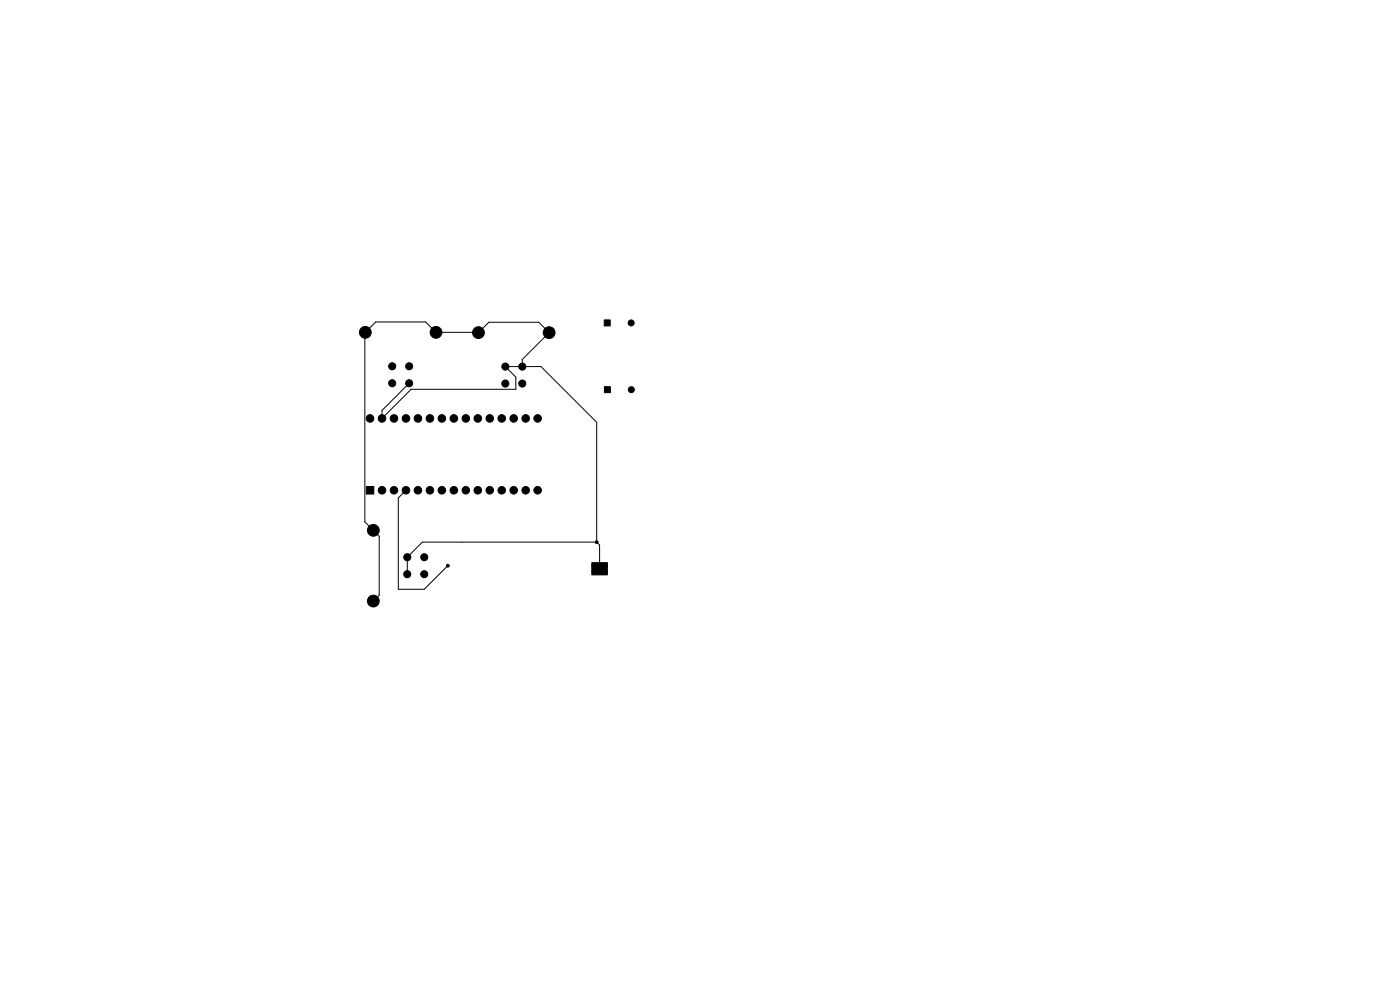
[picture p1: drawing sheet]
<svg xmlns="http://www.w3.org/2000/svg" width="297mm" height="210mm" viewBox="0 0 297 210" stroke-linecap="round" stroke-linejoin="round" font-family="sans-serif">
<g fill="#000" stroke="#000" stroke-width=".21">
<path d="M128.2 67.9h1.3v1.2h-1.3zM128.2 82h1.3v1.3h-1.3zM77.7 103.2h1.6v1.6h-1.6zM125.5 119.4h3.4v2.6h-3.4z"/>
<circle cx="77.5" cy="70.5" r="1.25"/>
<circle cx="83.2" cy="77.7" r=".75"/>
<circle cx="86.8" cy="77.7" r=".75"/>
<circle cx="92.5" cy="70.5" r="1.25"/>
<circle cx="101.5" cy="70.6" r="1.25"/>
<circle cx="107.2" cy="77.8" r=".75"/>
<circle cx="110.8" cy="77.8" r=".75"/>
<circle cx="116.5" cy="70.6" r="1.25"/>
<circle cx="133.9" cy="68.5" r=".63"/>
<circle cx="78.5" cy="88.8" r=".8"/>
<circle cx="81" cy="88.8" r=".8"/>
<circle cx="83.2" cy="81.3" r=".75"/>
<circle cx="83.6" cy="88.8" r=".8"/>
<circle cx="86.1" cy="88.8" r=".8"/>
<circle cx="86.8" cy="81.3" r=".75"/>
<circle cx="88.7" cy="88.8" r=".8"/>
<circle cx="91.2" cy="88.8" r=".8"/>
<circle cx="93.7" cy="88.8" r=".8"/>
<circle cx="96.3" cy="88.8" r=".8"/>
<circle cx="98.8" cy="88.8" r=".8"/>
<circle cx="101.4" cy="88.8" r=".8"/>
<circle cx="103.9" cy="88.8" r=".8"/>
<circle cx="106.4" cy="88.8" r=".8"/>
<circle cx="107.2" cy="81.4" r=".75"/>
<circle cx="109" cy="88.8" r=".8"/>
<circle cx="110.8" cy="81.4" r=".75"/>
<circle cx="111.5" cy="88.8" r=".8"/>
<circle cx="114.1" cy="88.8" r=".8"/>
<circle cx="133.9" cy="82.7" r=".63"/>
<circle cx="79.2" cy="112.5" r="1.25"/>
<circle cx="81" cy="104" r=".8"/>
<circle cx="83.6" cy="104" r=".8"/>
<circle cx="86.1" cy="104" r=".8"/>
<circle cx="86.4" cy="118.2" r=".75"/>
<circle cx="88.7" cy="104" r=".8"/>
<circle cx="90" cy="118.2" r=".75"/>
<circle cx="91.2" cy="104" r=".8"/>
<circle cx="93.7" cy="104" r=".8"/>
<circle cx="96.3" cy="104" r=".8"/>
<circle cx="98.8" cy="104" r=".8"/>
<circle cx="101.4" cy="104" r=".8"/>
<circle cx="103.9" cy="104" r=".8"/>
<circle cx="106.4" cy="104" r=".8"/>
<circle cx="109" cy="104" r=".8"/>
<circle cx="111.5" cy="104" r=".8"/>
<circle cx="114.1" cy="104" r=".8"/>
<circle cx="126.6" cy="115" r=".3"/>
<circle cx="79.2" cy="127.5" r="1.25"/>
<circle cx="86.4" cy="121.8" r=".75"/>
<circle cx="90" cy="121.8" r=".75"/>
<circle cx="95" cy="120" r=".3"/>
<circle cx="125.9" cy="120" r=".31"/>
<circle cx="125.9" cy="121.3" r=".31"/>
<circle cx="127.2" cy="121.3" r=".31"/>
<circle cx="127.2" cy="120" r=".31"/>
<circle cx="128.5" cy="120" r=".32"/>
<circle cx="128.5" cy="121.3" r=".32"/>
</g>
<path d="M111.2 77.8h3.6l11.8 11.8v25.4M86.8 81.3l-5.8 5.8v1.7l6.2-6.2h22.2v-2.6l-2.2-2.2h3.6v-1.5l5.7-5.7-2.2-2.2h-10.6l-2.2 2.2-9-.1-2.2-2.2h-10.6l-2.3 2.3v40.1l3 3.1v12.5l-1.2 1.2M86.1 104.1v-.1l-1.6 1.6v19.4h5.5l5-5M126.6 115h-37l-3.2 3.2v3.6M126.6 115l.6 .6v5.1" fill="none" stroke="#000" stroke-width=".21"/>
</svg>
